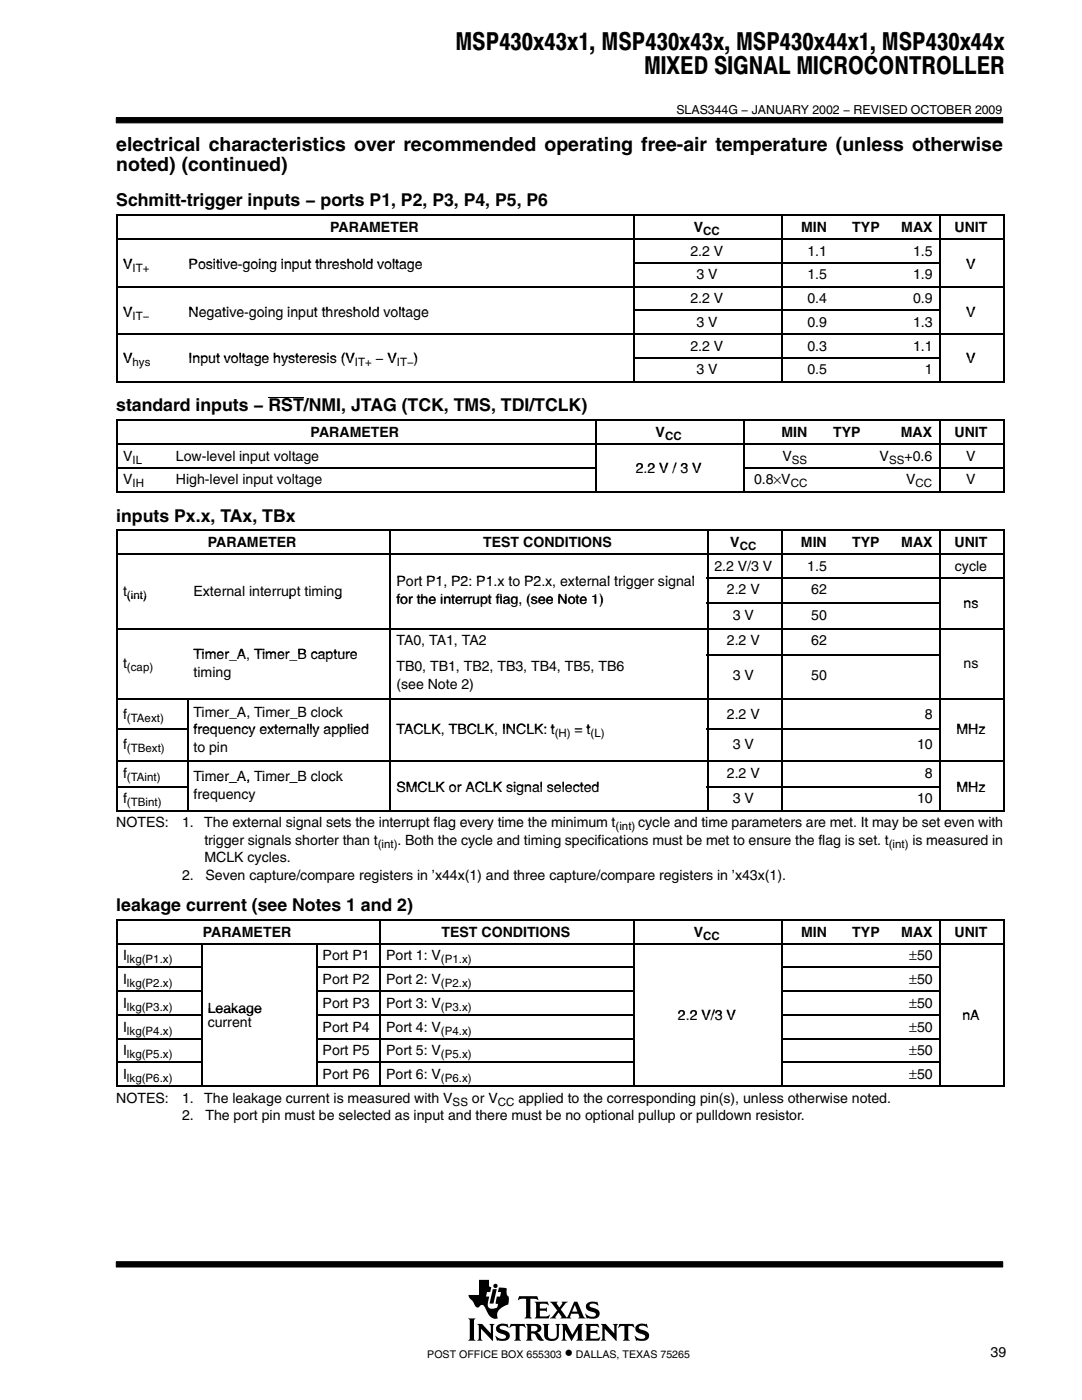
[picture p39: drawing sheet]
<svg xmlns="http://www.w3.org/2000/svg" width="216mm" height="279mm" viewBox="0 0 216 279" stroke-linecap="round" stroke-linejoin="round" font-family="sans-serif">
<defs><g id="words">
<g font-size="4.9">
<text x="90.9" y="9.9">MSP430x43x1, MSP430x43x, MSP430x44x1, MSP430x44x</text>
<text x="128.5" y="14.8">MIXED SIGNAL MICROCONTROLLER</text>
</g>
<g font-size="3.9">
<text x="23.2" y="30.2">electrical characteristics over recommended operating free-air temperature (unless otherwise</text>
<text x="23.2" y="34.1">noted) (continued)</text>
</g>
<g font-size="3.5">
<text x="23.2" y="41.2">Schmitt-trigger inputs − ports P1, P2, P3, P4, P5, P6</text>
<text x="23.2" y="82.1">standard inputs − RST/NMI, JTAG (TCK, TMS, TDI/TCLK)</text>
<text x="23.2" y="104.1">inputs Px.x, TAx, TBx</text>
<text x="23.2" y="181.8">leakage current (see Notes 1 and 2)</text>
<text x="112.7" y="271">•</text>
</g>
<g font-size="2.8">
<text x="65.9" y="46.3">PARAMETER</text>
<text x="138.5" y="46.3">V</text>
<text x="159.9" y="46.3">MIN</text>
<text x="170.1" y="46.3">TYP</text>
<text x="179.8" y="46.3">MAX</text>
<text x="190.5" y="46.3">UNIT</text>
<text x="24.6" y="53.7">V</text>
<text x="37.6" y="53.7">Positive going input threshold voltage</text>
<text x="37.6" y="53.7">Positive-going input threshold voltage</text>
<text x="137.8" y="51">2.2 V</text>
<text x="161.1" y="51">1.1</text>
<text x="182.2" y="51">1.5</text>
<text x="192.8" y="53.7">V</text>
<text x="139" y="55.8">3 V</text>
<text x="161.1" y="55.8">1.5</text>
<text x="182.2" y="55.8">1.9</text>
<text x="24.6" y="63.2">V</text>
<text x="37.6" y="63.2">Negative going input threshold voltage</text>
<text x="37.6" y="63.2">Negative-going input threshold voltage</text>
<text x="137.8" y="60.5">2.2 V</text>
<text x="139" y="65.3">3 V</text>
<text x="161.1" y="60.5">0.4</text>
<text x="161.1" y="65.3">0.9</text>
<text x="182.2" y="60.5">0.9</text>
<text x="182.2" y="65.3">1.3</text>
<text x="192.8" y="63.2">V</text>
<text x="137.8" y="70">2.2 V</text>
<text x="161.1" y="70">0.3</text>
<text x="182.2" y="70">1.1</text>
<text x="24.6" y="72.4">V</text>
<text x="37.6" y="72.4">Input voltage hysteresis (V</text>
<text x="74.9" y="72.4">− V</text>
<text x="77.3" y="72.4">V</text>
<text x="82.5" y="72.4">)</text>
<text x="139" y="74.7">3 V</text>
<text x="161.1" y="74.7">0.5</text>
<text x="184.5" y="74.7">1</text>
<text x="192.8" y="72.4">V</text>
<text x="62" y="87.2">PARAMETER</text>
<text x="130.8" y="87.2">V</text>
<text x="155.9" y="87.2">MIN</text>
<text x="166.3" y="87.2">TYP</text>
<text x="179.8" y="87.2">MAX</text>
<text x="190.5" y="87.2">UNIT</text>
<text x="24.6" y="92">V</text>
<text x="35.1" y="92">Low-level input voltage</text>
<text x="126.9" y="94.3">2 2 V / 3 V</text>
<text x="126.9" y="94.3">2.2 V / 3 V</text>
<text x="156.1" y="92">V</text>
<text x="175.5" y="92">V</text>
<text x="180.5" y="92">+0.6</text>
<text x="192.8" y="92">V</text>
<text x="24.6" y="96.7">V</text>
<text x="35.1" y="96.7">High-level input voltage</text>
<text x="150.5" y="96.7">0.8×V</text>
<text x="180.8" y="96.7">V</text>
<text x="192.8" y="96.7">V</text>
<text x="41.5" y="109.2">PARAMETER</text>
<text x="96.4" y="109.2">TEST CONDITIONS</text>
<text x="142.5" y="113.9">2.2 V/3 V</text>
<text x="145.7" y="109.2">V</text>
<text x="159.8" y="109.2">MIN</text>
<text x="161.1" y="113.9">1.5</text>
<text x="170" y="109.2">TYP</text>
<text x="179.8" y="109.2">MAX</text>
<text x="190.5" y="109.2">UNIT</text>
<text x="190.5" y="113.9">cycle</text>
<text x="24.6" y="119">t</text>
<text x="38.6" y="119">External interrupt timing</text>
<text x="57.7" y="119">p</text>
<text x="66.7" y="119">g</text>
<text x="79.1" y="117">Port P1, P2: P1.x to P2.x, external trigger signall</text>
<text x="79.1" y="117">P</text>
<text x="83.5" y="117">t P1 P2 P1</text>
<text x="101.5" y="117">t</text>
<text x="104.6" y="117">P2</text>
<text x="114.7" y="117">t</text>
<text x="121.1" y="117">l t i</text>
<text x="132.7" y="117">i</text>
<text x="145" y="118.6">2.2 V</text>
<text x="161.9" y="118.6">62</text>
<text x="79.1" y="120.5">for the interrupt flag, (see Note 1)</text>
<text x="146.2" y="123.7">3 V</text>
<text x="161.9" y="123.7">50</text>
<text x="192.3" y="121.4">ns</text>
<text x="38.6" y="131.5">Timer A Timer B capture</text>
<text x="38.6" y="131.6">Timer_A, Timer_B capture</text>
<text x="79.1" y="128.8">TA0, TA1, TA2</text>
<text x="145" y="128.8">2.2 V</text>
<text x="161.9" y="128.8">62</text>
<text x="24.6" y="133.2">t</text>
<text x="38.6" y="135.1">timing</text>
<text x="79.1" y="133.9">TB0, TB1, TB2, TB3, TB4, TB5, TB6</text>
<text x="79.1" y="137.4">(see Note 2)</text>
<text x="146.2" y="135.8">3 V</text>
<text x="161.9" y="135.8">50</text>
<text x="192.3" y="133.2">ns</text>
<text x="24.6" y="143.4">f</text>
<text x="38.6" y="143.1">Timer_A, Timer_B clock</text>
<text x="145" y="143.4">2.2 V</text>
<text x="184.5" y="143.4">8</text>
<text x="24.6" y="149.5">f</text>
<text x="38.6" y="146.6">frequency externally applied</text>
<text x="79.1" y="146.5">TACLK TBCLK INCLK: t</text>
<text x="79.1" y="146.5">TACLK, TBCLK, INCLK: t</text>
<text x="114.6" y="146.5">= t</text>
<text x="146.2" y="149.5">3 V</text>
<text x="183" y="149.5">10</text>
<text x="190.9" y="146.5">MHz</text>
<text x="24.6" y="155.2">f</text>
<text x="38.6" y="150.1">to pin</text>
<text x="38.6" y="155.9">Timer_A, Timer_B clock</text>
<text x="145" y="155.2">2.2 V</text>
<text x="184.5" y="155.2">8</text>
<text x="24.6" y="160.3">f</text>
<text x="38.6" y="159.5">frequency</text>
<text x="79.1" y="158">SMCLK or ACLK signal selected</text>
<text x="146.2" y="160.3">3 V</text>
<text x="183" y="160.3">10</text>
<text x="190.9" y="158">MHz</text>
<text x="23.2" y="165.1">NOTES:</text>
<text x="36.3" y="165.1">1.</text>
<text x="40.8" y="165.1">The external signal sets the interrupt flag every time the minimum t</text>
<text x="127.4" y="165.1">cycle and time parameters are met. It may be set even with</text>
<text x="40.8" y="168.6">trigger signals shorter than t</text>
<text x="40.8" y="172.1">MCLK cycles.</text>
<text x="79.3" y="168.6">. Both the cycle and timing specifications must be met to ensure the flag is set. t</text>
<text x="182.1" y="168.6">is measured in</text>
<text x="36.3" y="175.6">2.</text>
<text x="41" y="175.6">Seven capture/compare registers in ’x44x(1) and three capture/compare registers in ’x43x(1).</text>
<text x="24.6" y="191.6">I</text>
<text x="40.5" y="186.9">PARAMETER</text>
<text x="64.4" y="191.6">Port P1</text>
<text x="77" y="191.6">Port 1: V</text>
<text x="88.1" y="186.9">TEST CONDITIONS</text>
<text x="138.5" y="186.9">V</text>
<text x="159.9" y="186.9">MIN</text>
<text x="170.1" y="186.9">TYP</text>
<text x="179.8" y="186.9">MAX</text>
<text x="181.4" y="191.6">±50</text>
<text x="190.5" y="186.9">UNIT</text>
<text x="24.6" y="196.4">I</text>
<text x="64.4" y="196.4">Port P2</text>
<text x="77" y="196.4">Port 2: V</text>
<text x="181.4" y="196.4">±50</text>
<text x="24.6" y="201.1">I</text>
<text x="41.4" y="202.1">Leakage</text>
<text x="64.4" y="201.1">Port P3</text>
<text x="77" y="201.1">Port 3: V</text>
<text x="135.3" y="203.5">2 2 V/3 V</text>
<text x="135.3" y="203.5">2.2 V/3 V</text>
<text x="181.4" y="201.1">±50</text>
<text x="192" y="203.5">nA</text>
<text x="24.6" y="205.9">I</text>
<text x="41.4" y="205">current</text>
<text x="64.4" y="205.9">Port P4</text>
<text x="77" y="205.9">Port 4: V</text>
<text x="181.4" y="205.9">±50</text>
<text x="24.6" y="210.6">I</text>
<text x="24.6" y="215.3">I</text>
<text x="64.4" y="210.6">Port P5</text>
<text x="64.4" y="215.3">Port P6</text>
<text x="77" y="210.6">Port 5: V</text>
<text x="77" y="215.3">Port 6: V</text>
<text x="181.4" y="210.6">±50</text>
<text x="181.4" y="215.3">±50</text>
<text x="23.2" y="220.1">NOTES:</text>
<text x="36.3" y="220.1">1.</text>
<text x="40.8" y="220.1">The leakage current is measured with V</text>
<text x="94.2" y="220.1">or V</text>
<text x="103.4" y="220.1">applied to the corresponding pin(s), unless otherwise noted.</text>
<text x="36.3" y="223.6">2.</text>
<text x="41" y="223.6">The port pin must be selected as input and there must be no optional pullup or pulldown resistor.</text>
<text x="197.6" y="270.8">39</text>
</g>
<text font-size="2.5" x="135" y="22.7">SLAS344G − JANUARY 2002 − REVISED OCTOBER 2009</text>
<g font-size="2.3">
<text x="140.3" y="46.9">CC</text>
<text x="26.4" y="54.3">IT+</text>
<text x="26.4" y="63.8">IT−</text>
<text x="26.4" y="73">hys</text>
<text x="70.8" y="73">IT+</text>
<text x="79.2" y="73">IT−</text>
<text x="132.7" y="87.8">CC</text>
<text x="26.4" y="92.6">IL</text>
<text x="158" y="92.6">SS</text>
<text x="177.4" y="92.6">SS</text>
<text x="26.4" y="97.3">IH</text>
<text x="157.8" y="97.3">CC</text>
<text x="182.7" y="97.3">CC</text>
<text x="147.6" y="109.8">CC</text>
<text x="25.3" y="119.6">(int)</text>
<text x="25.3" y="133.8">(cap)</text>
<text x="25.3" y="144">(TAext)</text>
<text x="110.7" y="147.1">(H)</text>
<text x="117.8" y="147.1">(L)</text>
<text x="25.3" y="150.1">(TBext)</text>
<text x="25.3" y="155.8">(TAint)</text>
<text x="25.3" y="160.9">(TBint)</text>
<text x="122.8" y="165.7">(int)</text>
<text x="75.4" y="169.2">(int)</text>
<text x="177.3" y="169.2">(int)</text>
<text x="140.3" y="187.5">CC</text>
<text x="25.3" y="192.2">lkg(P1.x)</text>
<text x="25.3" y="197">lkg(P2.x)</text>
<text x="88" y="192.2">(P1.x)</text>
<text x="88" y="197">(P2.x)</text>
<text x="25.3" y="201.7">lkg(P3.x)</text>
<text x="88" y="201.7">(P3.x)</text>
<text x="25.3" y="206.5">lkg(P4.x)</text>
<text x="88" y="206.5">(P4.x)</text>
<text x="25.3" y="211.2">lkg(P5.x)</text>
<text x="25.3" y="215.9">lkg(P6.x)</text>
<text x="88" y="211.2">(P5.x)</text>
<text x="88" y="215.9">(P6.x)</text>
<text x="90.3" y="220.7">SS</text>
<text x="99.3" y="220.7">CC</text>
</g>
<g font-size="2.1">
<text x="85.3" y="271">POST OFFICE BOX 655303</text>
<text x="114.9" y="271">DALLAS, TEXAS 75265</text>
</g>
</g></defs>
<g fill="#000" stroke="#000" stroke-width=".2">
<path d="M23.2 23.5h176.9v1h-176.9z" fill-rule="evenodd"/>
<path d="M23.2 251.8h176.9v1.1h-176.9z" fill-rule="evenodd"/>
</g>
<g fill="#000">
<path d="M98.3 257.3h.8l-.6 2.9h-.8z"/>
<path d="M93.4 263.1h1.5l-.3 .4v3.7l.3 .4h-1.5l.3-.4v-3.7z" fill-rule="evenodd"/>
<path d="M95.2 264.2h1l1.7 1.9v-1.5l-.3-.4h1.1l-.3 .4v3l-2.4-2.4v2l.3 .4h-1.1l.3-.6v-2.3z" fill-rule="evenodd"/>
<path d="M95.6 255.4h2v1.3l.4 .2-.2 1h-.6l-.2 .9h.6l-.3 1.2 .1 .7a.9 .9 0 0 0 1.2 .4l.6-.1 .2-.8-.5-.1 .2-1.3h.7l.2-.9h-.7l.3-1 1.5 .2v1.1l.2 .4 .2 .2v.7a.81 .81 0 0 1-.6 1 2.73 2.73 0 0 0-1.7 1.7l.1 .9h-.1a1.81 1.81 0 0 1-2.1-1.5l-.3-.6a.7 .7 0 0 0-.6-.6 .7 .7 0 0 0-.7 .5 1.12 1.12 0 0 1-1.1-1l-.7-.8-.2-.7h2.1z" fill-rule="evenodd"/>
<path d="M99.2 264.6a1.71 1.71 0 0 1 1.7-.4l.2 .1 .1-.1 .3 .8-.6-.3-.8-.1a.41 .41 0 0 0-.4 .5 .41 .41 0 0 0 .5 .3 1.29 1.29 0 0 1 1.5 1.4 1.08 1.08 0 0 1-1.2 .8l-1.1-.1-.2 .1-.4-1 .8 .5 .5 .1 .6-.1 .3-.2a.72 .72 0 0 0-.9-.7 .99 .99 0 0 1-1-.5 .99 .99 0 0 1 .1-1.1z" fill-rule="evenodd"/>
<path d="M101.9 264.2h2.8l.2 .8-.7-.4h-.4l-.1 .2v2.4l.3 .4h-1.4l.3-.4v-2.4l-.1-.2h-.5l-.7 .4z" fill-rule="evenodd"/>
<path d="M103.6 258.7h3.6l.2 .8-.4-.3-1.2 .1v3.5l.3 .3h-1.4l.2-.2 .1-.3v-3.2l-.1-.2h-.8l-.7 .3z" fill-rule="evenodd"/>
<path d="M104.9 264.2h1.9a.9 .9 0 0 1 1 .4 .9 .9 0 0 1 0 1.1l-.7 .2 .5 .4 .9 1.2a1.2 1.2 0 0 1-1.6-1l-.3-.3-.6-.1v1l.3 .5h-1.4l.3-.6v-2.3z" fill-rule="evenodd"/>
<path d="M106.7 259.8h2.6l.1 .7-.5-.3-1.2 .1v.8h1.1l.3-.2v.9l-.4-.2h-1v1l.2 .1h1.2l.5-.3h.1l-.2 .7h-2.8l.3-.5v-2.3z" fill-rule="evenodd"/>
<path d="M108.3 264.2h1.3l-.3 .4v2a.65 .65 0 0 0 .7 .6h.6l.4-.4 .1-2.1-.3-.5h1l-.3 .4v1.8a1.54 1.54 0 0 1-2.4 1l-.5-.7v-2.1z" fill-rule="evenodd"/>
<path d="M112 264.2h1.1l1.1 2.2 1.2-2.2h1l-.3 .4v2.6l.3 .4h-1.4l.3-.4v-1.8l-1.3 2.2-1.3-2.2v1.7l.4 .5h-1.1l.3-.6v-2.3z" fill-rule="evenodd"/>
<path d="M109.7 259.8h1.6l-.2 .3 .5 .8 .6-.8-.1-.3h1.2l-.4 .3-1 1.2 1.2 1.6 1.5-3.1h.6l1.2 2.9 .4 .4-1.4-.1a.22 .22 0 0 0 .2-.1 .22 .22 0 0 0 0-.3l-.2-.4h-1.4l-.2 .7 .2 .2h-2.2l.2-.3-.5-.9-.7 .9 .2 .3h-1.3l.6-.4 .9-1.2z" fill-rule="evenodd"/>
<path d="M117.1 260.2a2.08 2.08 0 0 1 1.9-.3l.2-.2 .1 .9a1.22 1.22 0 0 0-1.7-.1 .82 .82 0 0 0 .9 .6 1.06 1.06 0 0 1 1.2 1.1 1.06 1.06 0 0 1-1.2 1l-1.2-.1-.2 .1-.3-1 .8 .5 .8 .1a.46 .46 0 0 0 .5-.5 .46 .46 0 0 0-.5-.4l-.2-.1a1.11 1.11 0 0 1-1.2-1.5z" fill-rule="evenodd"/>
<path d="M116.7 264.2h2.6l.2 .8-.6-.4-1.1 .1v.9h1.1l.3-.2v.9l-.4-.3h-1v1.1l1.3 .1 .7-.4-.3 .8h-2.8l.3-.4v-2.6z" fill-rule="evenodd"/>
<path d="M119.9 264.2h1l1.7 1.9v-1.5l-.3-.4h1l-.3 .4v3l-2.3-2.4v2l.3 .4h-1.1l.3-.4v-2.6z" fill-rule="evenodd"/>
<path d="M123.6 264.2h2.8l.2 .8-.6-.4h-.5l-.1 .2v2.4l.3 .4h-1.4l.3-.4v-2.4l-.1-.2h-.5l-.7 .4z" fill-rule="evenodd"/>
<path d="M127 264.6a1.74 1.74 0 0 1 1.6-.4l.3 .1 .1-.1 .3 .8h-.1a1.2 1.2 0 0 0-1.7-.1 1.47 1.47 0 0 0 1.3 .7 1.03 1.03 0 0 1 .7 1.2 1.03 1.03 0 0 1-1.2 .8l-1.1-.1-.2 .1-.4-1 .9 .5 .9 .1a.45 .45 0 0 0 .4-.6 .45 .45 0 0 0-.6-.3l-.2-.1a1.11 1.11 0 0 1-1.2-1.4z" fill-rule="evenodd"/>
<circle cx="98.9" cy="256.6" r=".43"/>
</g>
<g fill="#fff">
<path d="M114.7 260.4l.5 1.4h-1z"/>
<path d="M106 264.7l.6-.1a.56 .56 0 0 1 .6 .5 .56 .56 0 0 1-.6 .6h-.6z" fill-rule="evenodd"/>
</g>
<g fill="none" stroke="#000" stroke-width=".32">
<path d="M23.2 42.9h177.3M23.2 47.7h177.3M23.2 57.2h177.3M23.4 42.8v33.5M126.3 52.5h61.2M126.5 42.8v33.5M156 42.8v33.5M187.6 42.8v33.5M200.3 42.8v33.5M23.2 66.7h177.3M23.2 76.2h177.3M126.3 61.9h61.2"/>
<path d="M126.3 71.4h61.2M23.2 83.9h177.3M23.2 88.7h177.3M23.2 93.4h95.5M23.2 98.1h177.3M23.4 83.7v14.6M118.8 83.7v14.6M148.2 93.4h52.3M148.4 83.7v14.6M187.6 83.7v14.6M200.3 83.7v14.6M23.2 105.8h177.3"/>
<path d="M23.2 110.6h177.3M23.4 105.7v56.2M77.9 105.7v56.2M141 115.4h59.5M141.2 105.7v56.2M156 105.7v56.2M187.6 105.7v56.2M200.3 105.7v56.2M23.2 125.5h177.3M23.2 139.4h177.3M37.4 139.3v22.6M141 120.4h46.5"/>
<path d="M141 130.6h46.5M23.2 145.5h14.1M23.2 152h177.3M23.2 157h14.1M141 145.5h46.5M141 157h46.5M23.2 161.8h177.3M23.2 183.5h177.3M23.2 188.3h177.3M23.2 193.1h16.9M23.2 197.8h16.9M23.4 183.4v33.5"/>
<path d="M40.2 188.2v28.7M63 193.1h63.3M63 197.8h63.3M63.2 188.2v28.7M75.8 183.4v33.5M126.5 183.4v33.5M155.9 193.1h31.6M155.9 197.8h31.6M156 183.4v33.5M187.6 183.4v33.5M200.3 183.4v33.5M23.2 202.6h16.9"/>
<path d="M23.2 207.3h16.9M23.2 212h16.9M23.2 216.8h177.3M63 202.6h63.3M63 207.3h63.3M63 212h63.3M155.9 202.6h31.6M155.9 207.3h31.6M155.9 212h31.6"/>
</g>
<path d="M53.6 79.4h7" fill="none" stroke="#000" stroke-width=".2"/>
<use href="#words"/>
</svg>
